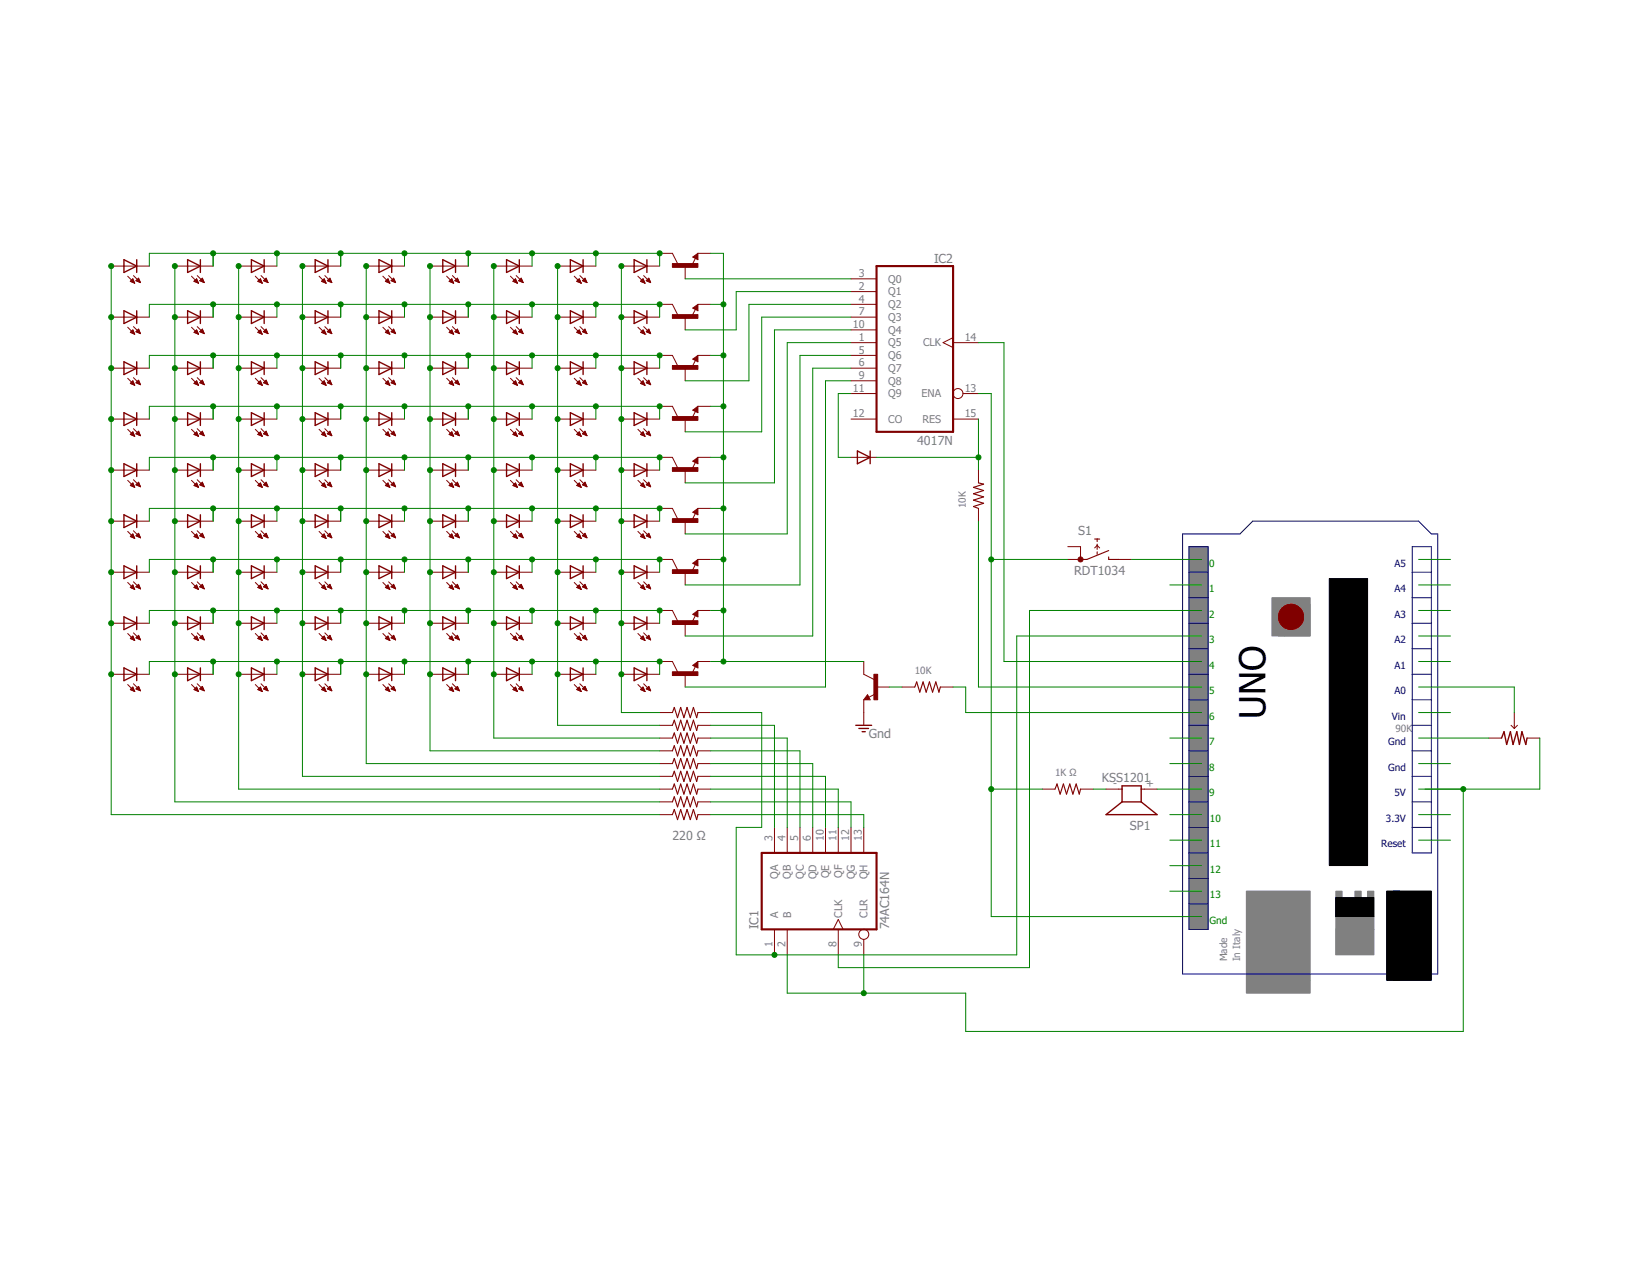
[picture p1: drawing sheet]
<svg xmlns="http://www.w3.org/2000/svg" width="279mm" height="216mm" viewBox="0 0 279 216" stroke-linecap="round" stroke-linejoin="round" font-family="sans-serif">
<defs><g id="words">
<text font-size="6.1" x="214.2" y="121.6" transform="rotate(-90 214.2 121.6)">UNO</text>
<g font-size="2.1" fill="#808080">
<text x="158.1" y="44.5">IC2</text>
<text x="155.2" y="75.2">4017N</text>
<text x="182.4" y="90.6">S1</text>
<text x="181.8" y="97.3">RDT1034</text>
<text x="147" y="124.9">Gnd</text>
<text x="186.5" y="132.3">KSS1201</text>
<text x="113.8" y="142.1">220 Ω</text>
<text x="191.2" y="140.4">SP1</text>
<text x="128.4" y="157.3" transform="rotate(-90 128.4 157.3)">IC1</text>
<text x="150.5" y="157.3" transform="rotate(-90 150.5 157.3)">74AC164N</text>
</g>
<g font-size="1.8" fill="#808080">
<text x="145.3" y="46.9">3</text>
<text x="150.3" y="47.8">Q0</text>
<text x="145.3" y="49">2</text>
<text x="145.3" y="51.2">4</text>
<text x="145.3" y="53.3">7</text>
<text x="150.3" y="50">Q1</text>
<text x="150.3" y="52.1">Q2</text>
<text x="144.4" y="55.5">10</text>
<text x="145.3" y="57.7">1</text>
<text x="145.3" y="59.8">5</text>
<text x="150.3" y="58.6">Q5</text>
<text x="150.3" y="54.3">Q3</text>
<text x="150.3" y="56.5">Q4</text>
<text x="156.2" y="58.6">CLK</text>
<text x="163.3" y="57.7">14</text>
<text x="145.3" y="62">6</text>
<text x="145.3" y="64.1">9</text>
<text x="150.3" y="60.8">Q6</text>
<text x="150.3" y="62.9">Q7</text>
<text x="150.3" y="65.1">Q8</text>
<text x="144.4" y="66.3">11</text>
<text x="144.4" y="70.6">12</text>
<text x="150.3" y="67.2">Q9</text>
<text x="150.3" y="71.6">CO</text>
<text x="156" y="67.2">ENA</text>
<text x="156.1" y="71.6">RES</text>
<text x="163.3" y="66.3">13</text>
<text x="163.3" y="70.6">15</text>
<text x="188.4" y="133.2">-</text>
<text x="194" y="133.2">+</text>
<text x="130.8" y="142.3" transform="rotate(-90 130.8 142.3)">3</text>
<text x="132.9" y="142.3" transform="rotate(-90 132.9 142.3)">4</text>
<text x="135.1" y="142.3" transform="rotate(-90 135.1 142.3)">5</text>
<text x="137.2" y="142.3" transform="rotate(-90 137.2 142.3)">6</text>
<text x="139.4" y="142.3" transform="rotate(-90 139.4 142.3)">10</text>
<text x="141.5" y="142.3" transform="rotate(-90 141.5 142.3)">11</text>
<text x="143.7" y="142.3" transform="rotate(-90 143.7 142.3)">12</text>
<text x="145.9" y="142.3" transform="rotate(-90 145.9 142.3)">13</text>
<text x="131.7" y="148.7" transform="rotate(-90 131.7 148.7)">QA</text>
<text x="133.9" y="148.7" transform="rotate(-90 133.9 148.7)">QB</text>
<text x="136" y="148.7" transform="rotate(-90 136 148.7)">QC</text>
<text x="138.2" y="148.8" transform="rotate(-90 138.2 148.8)">QD</text>
<text x="140.3" y="148.6" transform="rotate(-90 140.3 148.6)">QE</text>
<text x="142.5" y="148.5" transform="rotate(-90 142.5 148.5)">QF</text>
<text x="144.7" y="148.8" transform="rotate(-90 144.7 148.8)">QG</text>
<text x="146.8" y="148.8" transform="rotate(-90 146.8 148.8)">QH</text>
<text x="131.7" y="155.3" transform="rotate(-90 131.7 155.3)">A</text>
<text x="133.9" y="155.3" transform="rotate(-90 133.9 155.3)">B</text>
<text x="142.5" y="155.3" transform="rotate(-90 142.5 155.3)">CLK</text>
<text x="146.8" y="155.3" transform="rotate(-90 146.8 155.3)">CLR</text>
<text x="130.8" y="160.2" transform="rotate(-90 130.8 160.2)">1</text>
<text x="132.9" y="160.2" transform="rotate(-90 132.9 160.2)">2</text>
<text x="141.5" y="160.2" transform="rotate(-90 141.5 160.2)">8</text>
<text x="145.9" y="160.2" transform="rotate(-90 145.9 160.2)">9</text>
</g>
<g font-size="1.7" fill="#808080">
<text x="163.4" y="86" transform="rotate(-90 163.4 86)">10K</text>
<text x="154.8" y="114.1">10K</text>
<text x="236.1" y="123.9">90K</text>
<text x="178.5" y="131.4">1K Ω</text>
<text x="207.7" y="162.7" transform="rotate(-90 207.7 162.7)">Made</text>
<text x="209.8" y="162.7" transform="rotate(-90 209.8 162.7)">In Italy</text>
</g>
<g font-size="1.7" fill="#008000">
<text x="204.6" y="95.9">0</text>
<text x="204.6" y="100.2">1</text>
<text x="204.6" y="104.5">2</text>
<text x="204.6" y="113.1">4</text>
<text x="204.6" y="108.8">3</text>
<text x="204.6" y="117.5">5</text>
<text x="204.6" y="121.8">6</text>
<text x="204.6" y="130.4">8</text>
<text x="204.6" y="126.1">7</text>
<text x="204.6" y="134.7">9</text>
<text x="204.7" y="143.4">11</text>
<text x="204.7" y="139">10</text>
<text x="204.7" y="147.7">12</text>
<text x="204.7" y="152">13</text>
<text x="204.7" y="156.3">Gnd</text>
</g>
<g font-size="1.7" fill="#000080">
<text x="236" y="95.9">A5</text>
<text x="236" y="100.2">A4</text>
<text x="236" y="104.5">A3</text>
<text x="236" y="113.1">A1</text>
<text x="236" y="108.8">A2</text>
<text x="236" y="117.5">A0</text>
<text x="235.6" y="121.8">Vin</text>
<text x="234.9" y="130.4">Gnd</text>
<text x="234.9" y="126.1">Gnd</text>
<text x="236" y="134.7">5V</text>
<text x="233.7" y="143.4">Reset</text>
<text x="234.5" y="139">3.3V</text>
</g>
</g></defs>
<circle cx="218.5" cy="104.4" r="1.52" fill="none" stroke="#808080" stroke-width=".17"/>
<g fill="#808080" stroke="#808080" stroke-width=".17">
<path d="M201.2 92.5h3.2v64.8h-3.2z"/>
<path d="M210.9 150.8h10.8v15.1h-10.8z"/>
<path d="M226 157.2h6.5v4.4h-6.5z"/>
<path d="M227.1 155.1h5.4v2.1h-5.4z"/>
<path d="M226.1 155.1h1v2.1h-1z"/>
<path d="M226.1 150.8h1v1h-1z"/>
<path d="M229.3 150.8h1.1v1h-1.1z"/>
<path d="M231.4 150.8h1.1v1h-1.1z"/>
<path d="M210.9 165.9h10.8v2.1h-10.8z"/>
<path d="M217.4 102.2h4.3v5.4h-4.3z"/>
<path d="M216.3 102.2h1.1v5.4h-1.1z"/>
<path d="M215.2 101.1h6.5v6.5h-6.5z"/>
</g>
<g fill="#800000" stroke="#800000" stroke-width=".17">
<circle cx="218.5" cy="104.4" r="2.16"/>
<circle cx="182.9" cy="94.7" r=".42"/>
</g>
<path d="M148.3 45h13v28.1h-13zM128.9 144.3h19.4v12.9h-19.4z" fill="none" stroke="#800000" stroke-width=".36"/>
<g fill="none" stroke="#800000" stroke-width=".17">
<path d="M18.8 53.7h6.5M18.8 45h6.5M21.6 55.4l1.2 1.2M21.6 46.7l1.2 1.2M22.1 56.2l.4-.4 .3 .8zM22.1 47.6l.7 .3M22.1 47.6l.4-.4 .3 .7M22.1 47.6h.5M22.1 56.2h.5M22.2 56.3h.5M22.2 47.5h.4M22.2 56.1h.4"/>
<path d="M22.2 47.7h.5M22.3 47.4h.3M22.3 56h.3M22.4 47.3h.1M22.4 56.4h.3M22.4 55.9h.1M22.5 47.8h.2M22.5 47.2h.1M22.6 55.3l1.2 1.2M22.6 46.6l1.2 1.2M22.6 56.5h.2M22.7 47.9h.1"/>
<path d="M23 56.1l.5-.4 .3 .8zM23 47.5l.8 .3M23 47.5h.6M23.1 56.1h.5M23.1 47.4h.5M23.2 56.2h.5M23.2 56h.4M23.2 47.6h.5M23.2 47.3h.3M23.3 55.9h.2M23.3 47.2h.2M23.3 55.8h.2"/>
<path d="M23.4 56.3h.3M23.4 47.1h.1M23.5 55.7h.1M23.5 47.7h.2M23.5 47.1l-.5 .4M23.5 47.1l.3 .7M23.6 56.4h.1M23.7 47.8h.1M29.6 53.7h6.5M29.6 45h6.5M32.4 55.4l1.2 1.2M32.4 46.7l1.2 1.2"/>
<path d="M32.8 56.2l.5-.4 .3 .8zM32.8 47.6l.8 .3M32.8 47.6l.5-.4 .3 .7M32.9 47.6h.5M32.9 56.2h.5M33 56.3h.5M33 47.5h.4M33 56.1h.4M33 47.7h.5M33.1 47.4h.3M33.1 56h.3M33.1 47.3h.2"/>
<path d="M33.2 56.4h.3M33.2 55.9h.1M33.3 47.8h.2M33.3 47.2h.1M33.4 55.3l1.2 1.2M33.4 46.6l1.2 1.2M33.4 56.5h.1M33.5 47.9h.1M33.8 56.1l.4-.4 .4 .8zM33.8 47.5l.8 .3M33.8 47.5h.6M33.8 56.1h.6"/>
<path d="M33.9 47.4h.5M34 56.2h.5M34 56h.4M34 47.6h.5M34 47.3h.3M34 55.9h.3M34.1 47.2h.2M34.1 55.8h.2M34.2 56.3h.3M34.2 47.1h.1M34.2 55.7h.1M34.2 47.7h.3"/>
<path d="M34.2 47.1l-.4 .4M34.2 47.1l.4 .7M34.4 56.4h.1M34.5 47.8h.1M40.4 53.7h6.5M40.4 45h6.5M43.2 55.4l1.2 1.2M43.2 46.7l1.2 1.2M43.6 56.2l.5-.4 .3 .8zM43.6 47.6l.5-.4 .3 .7zM43.6 47.6h.6M43.7 56.2h.5"/>
<path d="M43.8 56.3h.5M43.8 47.5h.4M43.8 56.1h.4M43.8 47.7h.5M43.9 47.4h.3M43.9 56h.3M43.9 47.3h.2M44 56.4h.3M44 55.9h.1M44 47.8h.3M44 47.2h.1M44.2 55.3l1.2 1.2"/>
<path d="M44.2 46.6l1.2 1.2M44.2 56.5h.1M44.3 47.9h.1M44.6 56.1l.4-.4 .4 .8zM44.6 47.5h.6M44.6 56.1h.6M44.7 47.4h.5M44.7 56.2h.6M44.7 56h.5M44.8 47.6h.5M44.8 47.3h.3M44.8 55.9h.3"/>
<path d="M44.9 47.2h.2M44.9 55.8h.2M45 56.3h.3M45 47.1h.1M45 55.7h.1M45 47.7h.3M45 47.1l-.4 .4 .8 .3M45 47.1l.4 .7M45.2 56.4h.1M45.3 47.8h.1M51.2 53.7h6.5M51.2 45h6.5"/>
<path d="M54 55.4l1.2 1.2M54 46.7l1.2 1.2M54.4 56.2l.5-.4 .3 .8zM54.4 47.6l.5-.4 .3 .7zM54.4 47.6h.6M54.5 56.2h.5M54.5 56.3h.6M54.5 47.5h.5M54.6 56.1h.4M54.6 47.7h.5M54.6 47.4h.3M54.7 56h.2"/>
<path d="M54.7 47.3h.2M54.8 56.4h.3M54.8 55.9h.1M54.8 47.8h.3M54.8 47.2h.1M55 55.3l1.2 1.2M55 46.6l1.2 1.2M55 56.5h.1M55.1 47.9h.1M55.4 56.1l.4-.4 .4 .8zM55.4 47.5h.6M55.4 56.1h.6"/>
<path d="M55.5 47.4h.5M55.5 56.2h.5M55.5 56h.5M55.6 47.6h.4M55.6 47.3h.3M55.6 55.9h.3M55.7 47.2h.2M55.7 55.8h.2M55.8 56.3h.3M55.8 47.1h.1M55.8 55.7h.1M55.8 47.7h.3"/>
<path d="M55.8 47.1l-.4 .4 .8 .3M55.8 47.1l.4 .7M56 56.4h.1M56 47.8h.1M62 53.7h6.5M62 45h6.5M64.8 55.4l1.2 1.2M64.8 46.7l1.2 1.2M65.2 56.2l.5-.4 .3 .8zM65.2 47.6l.5-.4 .3 .7zM65.2 47.6h.6M65.3 56.2h.5"/>
<path d="M65.3 56.3h.5M65.3 47.5h.5M65.4 56.1h.4M65.4 47.7h.5M65.4 47.4h.3M65.5 56h.2M65.5 47.3h.2M65.6 56.4h.3M65.6 55.9h.1M65.6 47.8h.3M65.6 47.2h.1M65.8 55.3l1.2 1.2"/>
<path d="M65.8 46.6l1.2 1.2M65.8 56.5h.1M65.8 47.9h.2M66.2 47.5h.6M66.2 56.1h.6M66.3 47.4h.5M66.3 56.2h.5M66.3 56h.4M66.4 47.6h.4M66.4 47.3h.3M66.4 55.9h.3M66.5 47.2h.2"/>
<path d="M66.5 55.8h.2M66.5 56.3h.4M66.6 47.1h.1M66.6 55.7h.1M66.6 55.7l.4 .8-.8-.4zM66.6 47.1l-.4 .4 .8 .3M66.6 47.1l.4 .7M66.6 47.7h.3M66.8 56.4h.1M66.8 47.8h.1M72.8 53.7h6.4M72.8 45h6.4"/>
<path d="M75.6 55.4l1.2 1.2M75.6 46.7l1.2 1.2M76 56.2l.5-.4 .3 .8zM76 47.6l.8 .3M76 47.6l.5-.4 .3 .7M76 47.6h.6M76.1 56.2h.5M76.1 56.3h.5M76.1 47.5h.5M76.2 56.1h.4M76.2 47.7h.5M76.2 47.4h.3"/>
<path d="M76.3 56h.2M76.3 47.3h.2M76.3 56.4h.4M76.3 55.9h.2M76.4 47.8h.3M76.4 47.2h.1M76.6 55.3l1.1 1.2M76.6 46.6l1.1 1.2M76.6 56.5h.1M76.6 47.9h.2M77 47.5h.6M77 47.5l.7 .3"/>
<path d="M77 56.1h.6M77.1 47.4h.5M77.1 56.2h.5M77.1 56h.4M77.2 47.6h.4M77.2 47.3h.3M77.2 55.9h.3M77.3 47.2h.2M77.3 55.8h.1M77.3 56.3h.4M77.4 47.1h.1M77.4 55.7h.1"/>
<path d="M77.4 55.7l.3 .8-.7-.4zM77.4 47.1l-.4 .4M77.4 47.1l.3 .7M77.4 47.7h.3M77.6 56.4h.1M77.6 47.8h.1M83.6 53.7h6.4M83.6 45h6.4M86.4 55.4l1.2 1.2M86.4 46.7l1.2 1.2M86.8 56.2l.4-.4 .4 .8zM86.8 47.6l.8 .3"/>
<path d="M86.8 47.6l.4-.4 .4 .7M86.8 47.6h.6M86.8 56.2h.6M86.9 56.3h.5M86.9 47.5h.5M87 56.1h.4M87 47.7h.5M87 47.4h.3M87.1 56h.2M87.1 47.3h.2M87.1 56.4h.4M87.1 55.9h.2"/>
<path d="M87.2 47.8h.3M87.2 47.2h.1M87.4 55.3l1.1 1.2M87.4 46.6l1.1 1.2M87.4 56.5h.1M87.4 47.9h.1M87.8 47.5h.6M87.8 47.5l.7 .3M87.8 56.1h.6M87.9 47.4h.4M87.9 56.2h.5M87.9 56h.4"/>
<path d="M88 47.6h.4M88 47.3h.3M88 55.9h.3M88.1 47.2h.2M88.1 55.8h.1M88.1 56.3h.4M88.2 47.1h.1M88.2 55.7h.1M88.2 55.7l.3 .8-.7-.4zM88.2 47.7h.3M88.2 47.1l-.4 .4M88.2 47.1l.3 .7"/>
<path d="M88.4 56.4h.1M88.4 47.8h.1M94.4 53.7h6.4M94.4 45h6.4M97.2 55.4l1.2 1.2M97.2 46.7l1.2 1.2M97.6 47.6l.4-.4 .4 .7M97.6 56.2l.4-.4 .4 .8zM97.6 47.6l.8 .3M97.6 47.6h.6M97.6 56.2h.6M97.7 56.3h.5"/>
<path d="M97.7 47.5h.5M97.7 56.1h.4M97.8 47.7h.5M97.8 47.4h.3M97.9 56h.2M97.9 47.3h.2M97.9 56.4h.4M97.9 55.9h.2M98 47.8h.3M98 47.2h.1M98.1 55.3l1.2 1.2M98.1 46.6l1.2 1.2"/>
<path d="M98.2 56.5h.1M98.2 47.9h.1M98.6 47.5h.6M98.6 47.5l.7 .3M98.6 56.1h.6M98.7 47.4h.4M98.7 56.2h.5M98.7 56h.4M98.8 47.6h.4M98.8 47.3h.3M98.8 55.9h.3M98.9 47.2h.2"/>
<path d="M98.9 55.8h.1M98.9 56.3h.4M99 47.1h.1M99 55.7h.1M99 55.7l.3 .8-.7-.4zM99 47.7h.3M99 47.1l-.4 .4M99 47.1l.3 .7M99.2 56.4h.1M99.2 47.8h.1M105.2 53.7h6.4M105.2 45h6.4"/>
<path d="M107.9 55.4l1.3 1.2M107.9 46.7l1.3 1.2M108.4 47.6l.4-.4 .4 .7zM108.4 56.2l.4-.4 .4 .8zM108.4 47.6h.6M108.4 56.2h.6M108.5 56.3h.5M108.5 47.5h.5M108.5 56.1h.4M108.6 47.7h.5M108.6 47.4h.3M108.6 56h.3"/>
<path d="M108.7 47.3h.2M108.7 56.4h.4M108.7 55.9h.2M108.8 47.8h.3M108.8 47.2h.1M108.9 55.3l1.2 1.2M108.9 46.6l1.2 1.2M109 56.5h.1M109 47.9h.1M109.4 47.5h.6M109.4 47.5l.7 .3M109.4 56.1h.6"/>
<path d="M109.5 47.4h.4M109.5 56.2h.5M109.5 56h.4M109.6 47.3h.3M109.6 47.6h.4M109.6 55.9h.3M109.7 47.2h.2M109.7 55.8h.1M109.7 56.3h.3M109.8 47.1h.1M109.8 55.7h.1M109.8 47.7h.3"/>
<path d="M109.8 55.7l.3 .8-.7-.4zM109.8 47.1l-.4 .4M109.8 47.1l.3 .7M110 56.4h.1M110 47.8h.1M111.6 51.5h2.2l.9 1.7M111.6 42.9h2.2l.9 1.7M116 45v2.2M116 53.7v2.1M117.2 43.5l.9-.6v1zM117.2 52.1l.9-.6v1.1zM117.7 52.3l-.5 1.1"/>
<path d="M117.7 43.7l-.5 1M118.1 51.5h2.2M118.1 42.9h2.2M144 58h4.3M144 49.3h4.3M144 47.2h4.3M144 51.5h4.3M144 53.7h4.3M144 55.8h4.3M161.3 58h4.3M161.3 57.1l-1.7 .9 1.7 .8M18.8 62.3h6.5"/>
<path d="M18.8 70.9h6.5M18.8 79.5h6.5M21.6 72.6l1.2 1.2M21.6 64l1.2 1.2M22.1 73.5h.5M22.1 64.9h.6M22.1 64.8h.5M22.2 73.4h.4M22.2 64.7h.4M22.2 73.6h.5M22.2 73.3h.4M22.3 65h.4"/>
<path d="M22.3 64.6h.2M22.4 73.2h.1M22.4 64.5h.1M22.5 73.7h.2M22.5 73.1h.1M22.5 73.1l.3 .7-.7-.3zM22.5 64.4l.3 .8-.7-.3zM22.5 65.1h.3M22.6 72.5l1.2 1.2M22.6 63.9l1.2 1.2M22.7 73.8h.1M22.8 65.2h.1"/>
<path d="M23 73.4l.5-.4 .3 .7M23 64.8l.5-.5 .3 .8zM23 73.4l.8 .3M23 73.4h.6M23.1 64.8h.5M23.1 64.7h.5M23.1 73.3h.5M23.2 64.6h.4M23.2 73.2h.3M23.2 73.5h.5M23.3 64.5h.2M23.3 73.1h.2"/>
<path d="M23.3 64.9h.4M23.4 64.4h.1M23.4 73h.1M23.5 73.6h.2M23.5 65h.2M23.7 73.7h.1M23.8 65.1h.1M29.6 62.3h6.5M29.6 70.9h6.5M29.6 79.5h6.5M32.4 72.6l1.2 1.2M32.4 64l1.2 1.2"/>
<path d="M32.8 64.9l.5-.5 .3 .8zM32.9 73.5h.5M32.9 64.9h.6M32.9 64.8h.5M33 73.4h.4M33 64.7h.4M33 73.6h.5M33 73.3h.4M33.1 65h.4M33.1 64.6h.2M33.1 73.2h.2M33.2 64.5h.1"/>
<path d="M33.3 73.7h.2M33.3 73.1h.1M33.3 73.1l.3 .7-.8-.3zM33.3 65.1h.2M33.4 72.5l1.2 1.2M33.4 63.9l1.2 1.2M33.5 73.8h.1M33.6 65.2h.1M33.8 73.4l.8 .3M33.8 73.4l.4-.4 .4 .7M33.8 64.8l.4-.5 .4 .8zM33.8 73.4h.6"/>
<path d="M33.9 64.8h.5M33.9 64.7h.5M33.9 73.3h.5M34 64.6h.4M34 73.2h.3M34 73.5h.5M34.1 64.5h.2M34.1 73.1h.2M34.1 64.9h.4M34.2 64.4h.1M34.2 73h.1M34.2 73.6h.3"/>
<path d="M34.3 65h.2M34.5 73.7h.1M34.6 65.1h.1M40.4 62.3h6.5M40.4 70.9h6.5M40.4 79.5h6.5M43.2 72.6l1.2 1.2M43.2 64l1.2 1.2M43.6 64.9l.5-.5 .3 .8zM43.6 73.5h.6M43.7 64.9h.6M43.7 64.8h.5"/>
<path d="M43.8 73.4h.4M43.8 64.7h.4M43.8 73.6h.5M43.8 73.3h.4M43.9 65h.4M43.9 64.6h.2M43.9 73.2h.2M44 64.5h.1M44 73.7h.3M44 73.1h.1M44.1 73.1l.3 .7-.8-.3zM44.1 65.1h.2"/>
<path d="M44.2 72.5l1.2 1.2M44.2 63.9l1.2 1.2M44.3 73.8h.1M44.3 65.2h.1M44.6 73.4h.6M44.6 73.4l.4-.4 .4 .7M44.6 64.8l.4-.5 .4 .8zM44.6 73.4l.8 .3M44.7 64.8h.5M44.7 64.7h.5M44.7 73.3h.5M44.8 64.6h.3"/>
<path d="M44.8 73.2h.3M44.8 73.5h.5M44.9 64.5h.2M44.9 73.1h.2M44.9 64.9h.4M45 64.4h.1M45 73h.1M45 73.6h.3M45.1 65h.2M45.3 73.7h.1M45.4 65.1h.1M51.2 62.3h6.5"/>
<path d="M51.2 70.9h6.5M51.2 79.5h6.5M54 72.6l1.2 1.2M54 64l1.2 1.2M54.4 64.9l.5-.5 .3 .8zM54.4 73.5h.6M54.5 64.9h.6M54.5 64.8h.5M54.5 73.4h.5M54.6 73.6h.5M54.6 64.7h.4M54.6 73.3h.3"/>
<path d="M54.7 65h.4M54.7 64.6h.2M54.7 73.2h.2M54.8 64.5h.1M54.8 73.1h.1M54.8 73.7h.3M54.9 73.1l.3 .7-.8-.3zM54.9 65.1h.2M55 72.5l1.2 1.2M55 63.9l1.2 1.2M55.1 73.8h.1M55.1 65.2h.1"/>
<path d="M55.4 73.4h.6M55.4 73.4l.8 .3M55.4 73.4l.4-.4 .4 .7M55.4 64.8l.4-.5 .4 .8zM55.5 64.8h.5M55.5 64.7h.5M55.5 73.3h.5M55.6 64.6h.3M55.6 73.5h.4M55.6 73.2h.3M55.7 64.5h.2M55.7 73.1h.2"/>
<path d="M55.7 64.9h.4M55.8 64.4h.1M55.8 73h.1M55.8 73.6h.3M55.9 65h.2M56.1 73.7h.1M56.1 65.1h.1M62 62.3h6.5M62 70.9h6.5M62 79.5h6.5M64.8 72.6l1.2 1.2M64.8 64l1.2 1.2"/>
<path d="M65.2 64.9l.5-.5 .3 .8zM65.2 73.5l.5-.4 .3 .7zM65.2 73.5h.6M65.3 64.9h.5M65.3 64.8h.5M65.3 73.4h.5M65.4 73.6h.5M65.4 64.7h.4M65.4 73.3h.3M65.5 65h.4M65.5 64.6h.2M65.5 73.2h.2"/>
<path d="M65.6 64.5h.1M65.6 73.1h.1M65.6 73.7h.3M65.7 65.1h.2M65.8 72.5l1.2 1.2M65.8 63.9l1.2 1.2M65.9 73.8h.1M65.9 65.2h.1M66.2 73.4h.6M66.2 73.4l.8 .3M66.2 73.4l.4-.4 .4 .7M66.3 64.8h.5"/>
<path d="M66.3 64.7h.5M66.3 73.3h.5M66.4 64.6h.3M66.4 73.5h.4M66.4 73.2h.3M66.5 64.5h.2M66.5 73.1h.2M66.5 64.9h.4M66.5 64.4h.2M66.6 73h.1M66.6 64.3l.4 .8-.8-.3zM66.6 73.6h.3"/>
<path d="M66.7 65h.2M66.9 73.7h.1M66.9 65.1h.1M72.8 62.3h6.4M72.8 70.9h6.4M72.8 79.5h6.4M75.6 72.6l1.2 1.2M75.6 64l1.2 1.2M76 73.5l.5-.4 .3 .7zM76 64.9l.5-.5 .3 .8zM76 73.5h.6M76.1 64.9h.5"/>
<path d="M76.1 64.8h.5M76.1 73.4h.5M76.2 73.6h.5M76.2 64.7h.4M76.2 73.3h.3M76.3 65h.4M76.3 64.6h.2M76.3 73.2h.2M76.4 64.5h.1M76.4 73.1h.1M76.4 73.7h.3M76.5 65.1h.2"/>
<path d="M76.6 72.5l1.1 1.2M76.6 63.9l1.1 1.2M76.7 73.8h.1M76.7 65.2h.1M77 73.4h.6M77 73.4l.7 .3M77 73.4l.4-.4 .3 .7M77 64.8h.6M77 64.7h.6M77.1 73.3h.5M77.2 64.6h.3M77.2 73.2h.3"/>
<path d="M77.2 73.5h.4M77.3 64.5h.2M77.3 73.1h.2M77.3 64.9h.4M77.3 64.4h.1M77.4 73h.1M77.4 64.3l.3 .8-.7-.3zM77.4 73.6h.3M77.5 65h.2M77.7 73.7h.1M77.7 65.1h.1M83.6 62.3h6.4"/>
<path d="M83.6 70.9h6.4M83.6 79.5h6.4M86.4 72.6l1.2 1.2M86.4 64l1.2 1.2M86.8 73.5h.6M86.8 64.9h.6M86.9 64.8h.5M86.9 73.4h.5M87 73.6h.5M87 64.7h.4M87 73.3h.3M87.1 65h.4"/>
<path d="M87.1 64.6h.2M87.1 73.2h.2M87.2 64.5h.1M87.2 73.1h.1M87.2 73.7h.3M87.2 73.1l.4 .7-.8-.3zM87.2 64.4l.4 .8-.8-.3zM87.3 65.1h.2M87.4 72.5l1.1 1.2M87.4 63.9l1.1 1.2M87.5 73.8h.1M87.5 65.2h.1"/>
<path d="M87.8 73.4h.6M87.8 73.4l.7 .3M87.8 73.4l.4-.4 .3 .7M87.8 64.8h.6M87.8 64.7h.6M87.9 73.3h.4M87.9 64.6h.4M88 73.2h.3M88 73.5h.4M88.1 64.5h.2M88.1 73.1h.2M88.1 64.9h.4"/>
<path d="M88.1 64.4h.1M88.2 73h.1M88.2 64.3l.3 .8-.7-.3zM88.2 73.6h.3M88.3 65h.2M88.5 73.7h.1M88.5 65.1h.1M94.4 62.3h6.4M94.4 70.9h6.4M94.4 79.5h6.4M97.2 72.6l1.2 1.2M97.2 64l1.2 1.2"/>
<path d="M97.6 73.5h.6M97.6 64.9h.6M97.7 64.8h.5M97.7 73.4h.5M97.8 64.7h.3M97.8 73.6h.5M97.8 73.3h.3M97.9 65h.4M97.9 64.6h.2M97.9 73.2h.2M98 64.5h.1M98 73.1h.1"/>
<path d="M98 73.7h.3M98 73.1l.4 .7-.8-.3zM98 64.4l.4 .8-.8-.3zM98.1 65.1h.2M98.1 72.5l1.2 1.2M98.1 63.9l1.2 1.2M98.3 73.8h.1M98.3 65.2h.1M98.6 73.4h.6M98.6 73.4l.7 .3M98.6 73.4l.4-.4 .3 .7M98.6 64.8h.6"/>
<path d="M98.6 64.7h.6M98.7 73.3h.4M98.7 64.6h.4M98.8 73.2h.3M98.8 73.5h.4M98.8 64.5h.3M98.9 73.1h.2M98.9 64.9h.4M98.9 64.4h.1M99 73h.1M99 64.3l.3 .8-.7-.3zM99 73.6h.3"/>
<path d="M99.1 65h.2M99.3 73.7h.1M99.3 65.1h.1M105.2 62.3h6.4M105.2 70.9h6.4M105.2 79.5h6.4M107.9 72.6l1.3 1.2M107.9 64l1.3 1.2M108.4 73.5h.6M108.4 64.9h.6M108.5 64.8h.5M108.5 73.4h.5"/>
<path d="M108.6 64.7h.3M108.6 73.6h.5M108.6 73.3h.3M108.6 65h.5M108.7 64.6h.2M108.7 73.2h.2M108.8 64.5h.1M108.8 73.1h.1M108.8 73.7h.3M108.8 73.1l.4 .7-.8-.3zM108.8 64.4l.4 .8-.8-.3zM108.9 65.1h.2"/>
<path d="M108.9 72.5l1.2 1.2M108.9 63.9l1.2 1.2M109.1 73.8h.1M109.1 65.2h.1M109.4 73.4h.6M109.4 73.4l.7 .3M109.4 73.4l.4-.4 .3 .7M109.4 64.8h.6M109.4 64.7h.5M109.5 73.3h.4M109.5 64.6h.4M109.6 73.2h.3"/>
<path d="M109.6 73.5h.4M109.6 64.5h.3M109.6 64.9h.4M109.7 73.1h.2M109.7 64.4h.1M109.7 73h.1M109.8 64.3l.3 .8-.7-.3zM109.8 73.6h.3M109.9 65h.2M110 73.7h.1M110.1 65.1h.1M111.6 60.1h2.2l.9 1.7"/>
<path d="M111.6 77.4h2.2l.9 1.7M111.6 68.7h2.2l.9 1.8M116 62.3v2.1M116 70.9v2.2M116 79.5v2.2M117.2 60.8l.9-.7v1.1zM117.2 69.4l.9-.7v1.1zM117.2 78l.9-.6v1.1zM117.7 78.2l-.5 1.1M117.7 69.6l-.5 1.1M117.7 61l-.5 1M118.1 60.1h2.2"/>
<path d="M118.1 77.4h2.2M118.1 68.7h2.2M144 60.1h4.3M144 62.3h4.3M144 64.4h4.3M144 66.6h4.3M144 70.9h4.3M144 77.4h4.3M161.3 70.9h4.3M163 66.6h2.6M165.6 79.5v2.2M18.8 96.8h6.5"/>
<path d="M18.8 88.2h6.5M21.6 98.6l1.2 1.1M21.6 89.9l1.2 1.2M21.6 81.3l1.2 1.2M22.1 99.4l.7 .3M22.1 99.4l.4-.4 .3 .7M22.1 99.4h.5M22.1 90.8h.6M22.1 82.1h.5M22.1 90.7h.5M22.2 99.3h.4M22.2 82.2h.5"/>
<path d="M22.2 82h.4M22.2 90.6h.4M22.2 99.5h.5M22.2 99.2h.4M22.3 81.9h.3M22.3 90.5h.2M22.3 90.9h.4M22.4 99.1h.1M22.4 82.3h.3M22.4 81.8h.1M22.4 90.4h.1M22.4 99h.1"/>
<path d="M22.5 90.3l.3 .8-.7-.3zM22.5 81.7l.3 .8-.7-.4zM22.5 99.6h.2M22.5 91h.3M22.6 98.4l1.2 1.2M22.6 89.8l1.2 1.2M22.6 81.2l1.2 1.2M22.6 82.4h.2M22.7 99.7h.1M22.8 91.1h.1M23 99.3h.6M23 99.3l.8 .3"/>
<path d="M23 99.3l.5-.4 .3 .7M23 90.7l.5-.5 .3 .8zM23.1 82h.5M23.1 90.7h.5M23.1 90.6h.5M23.1 99.2h.5M23.2 82.1h.5M23.2 81.9h.4M23.2 90.5h.4M23.2 99.1h.4M23.2 99.4h.5M23.2 81.8h.3"/>
<path d="M23.3 90.4h.2M23.3 99h.2M23.3 90.8h.4M23.3 81.7h.2M23.4 90.3h.1M23.4 82.2h.3M23.4 98.9h.1M23.5 81.6l.3 .8M23.5 81.6l-.5 .4 .8 .4M23.5 81.6h.1M23.5 99.5h.2M23.5 90.9h.2"/>
<path d="M23.6 82.3h.1M23.7 99.6h.1M29.6 96.8h6.5M29.6 88.2h6.5M32.4 98.6l1.2 1.1M32.4 89.9l1.2 1.2M32.4 81.3l1.2 1.2M32.8 99.4l.8 .3M32.8 99.4l.5-.4 .3 .7M32.8 90.8l.5-.5 .3 .8zM32.8 82.1l.5-.4 .3 .8zM32.9 99.4h.5"/>
<path d="M32.9 90.8h.6M32.9 82.1h.5M32.9 90.7h.5M33 99.3h.4M33 82.2h.5M33 82h.4M33 90.6h.4M33 99.5h.5M33 99.2h.4M33.1 81.9h.3M33.1 90.5h.2M33.1 90.9h.4"/>
<path d="M33.1 99.1h.2M33.2 81.8h.1M33.2 82.3h.3M33.2 90.4h.1M33.2 99h.1M33.3 99.6h.2M33.3 91h.2M33.4 98.4l1.2 1.2M33.4 89.8l1.2 1.2M33.4 81.2l1.2 1.2M33.4 82.4h.2M33.5 99.7h.1"/>
<path d="M33.6 91.1h.1M33.8 99.3h.6M33.8 99.3l.8 .3M33.8 99.3l.4-.4 .4 .7M33.8 90.7l.4-.5 .4 .8zM33.8 82h.6M33.9 90.6h.5M33.9 90.7h.5M33.9 99.2h.5M34 82.1h.5M34 81.9h.4M34 90.5h.4"/>
<path d="M34 99.1h.4M34 99.4h.5M34 81.8h.3M34.1 90.4h.2M34.1 99h.2M34.1 90.8h.4M34.1 81.7h.2M34.2 90.3h.1M34.2 82.2h.3M34.2 98.9h.1M34.2 81.6h.1M34.2 81.6l-.4 .4 .8 .4"/>
<path d="M34.2 81.6l.4 .8M34.3 99.5h.2M34.3 90.9h.2M34.4 82.3h.1M34.5 99.6h.1M40.4 96.8h6.5M40.4 88.2h6.5M43.2 98.6l1.2 1.1M43.2 89.9l1.2 1.2M43.2 81.3l1.2 1.2M43.6 99.4l.5-.4 .3 .7zM43.6 90.8l.5-.5 .3 .8z"/>
<path d="M43.6 82.1l.5-.4 .3 .8zM43.6 99.4h.6M43.7 90.8h.6M43.7 82.1h.5M43.7 90.7h.5M43.7 99.3h.5M43.8 82.2h.5M43.8 82h.4M43.8 90.6h.4M43.8 99.5h.5M43.8 99.2h.4M43.9 81.9h.3"/>
<path d="M43.9 90.9h.4M43.9 90.5h.2M43.9 99.1h.2M44 81.8h.1M44 82.3h.3M44 90.4h.1M44 99h.1M44.1 99.6h.2M44.1 91h.2M44.2 98.4l1.2 1.2M44.2 89.8l1.2 1.2M44.2 81.2l1.2 1.2"/>
<path d="M44.2 82.4h.2M44.3 99.7h.1M44.4 91.1h.1M44.6 99.3h.6M44.6 99.3l.4-.4 .4 .7M44.6 90.7l.4-.5 .4 .8zM44.6 99.3l.8 .3M44.6 82h.6M44.7 90.6h.5M44.7 90.7h.5M44.7 99.2h.5M44.7 82.1h.6"/>
<path d="M44.7 81.9h.5M44.8 90.5h.3M44.8 99.1h.3M44.8 99.4h.5M44.8 81.8h.3M44.9 90.4h.2M44.9 99h.2M44.9 90.8h.4M44.9 81.7h.2M45 90.3h.1M45 82.2h.3M45 98.9h.1"/>
<path d="M45 81.6h.1M45 81.6l.4 .8M45 81.6l-.4 .4 .8 .4M45.1 99.5h.2M45.1 90.9h.2M45.2 82.3h.1M45.3 99.6h.1M51.2 96.8h6.5M51.2 88.2h6.5M54 98.6l1.2 1.1M54 89.9l1.2 1.2M54 81.3l1.2 1.2"/>
<path d="M54.4 99.4l.5-.4 .3 .7zM54.4 90.8l.5-.5 .3 .8zM54.4 82.1l.5-.4 .3 .8zM54.4 99.4h.6M54.5 82.1h.5M54.5 90.8h.6M54.5 90.7h.5M54.5 99.3h.5M54.5 82.2h.6M54.6 82h.4M54.6 90.6h.4M54.6 99.5h.5"/>
<path d="M54.6 99.2h.3M54.7 81.9h.2M54.7 90.9h.4M54.7 90.5h.2M54.7 99.1h.2M54.8 81.8h.1M54.8 82.3h.3M54.8 90.4h.1M54.8 99h.1M54.9 99.6h.2M54.9 91h.2M55 98.4l1.2 1.2"/>
<path d="M55 89.8l1.2 1.2M55 81.2l1.2 1.2M55 82.4h.1M55.1 99.7h.1M55.2 91.1h.1M55.4 99.3h.6M55.4 99.3l.8 .3M55.4 99.3l.4-.4 .4 .7M55.4 90.7l.4-.5 .4 .8zM55.4 82h.6M55.5 90.6h.5M55.5 90.7h.5"/>
<path d="M55.5 99.2h.5M55.5 81.9h.5M55.5 82.1h.5M55.6 90.5h.3M55.6 99.1h.3M55.6 99.4h.4M55.6 81.8h.3M55.7 90.4h.2M55.7 99h.2M55.7 90.8h.4M55.7 81.7h.2M55.8 90.3h.1"/>
<path d="M55.8 82.2h.3M55.8 98.9h.1M55.8 81.6h.1M55.8 81.6l-.4 .4 .8 .4M55.8 81.6l.4 .8M55.9 99.5h.2M55.9 90.9h.2M56 82.3h.1M56.1 99.6h.1M62 96.8h6.5M62 88.2h6.5M64.8 98.6l1.2 1.1"/>
<path d="M64.8 89.9l1.2 1.2M64.8 81.3l1.2 1.2M65.2 99.4l.5-.4 .3 .7zM65.2 90.8l.5-.5 .3 .8zM65.2 82.1l.5-.4 .3 .8zM65.2 99.4h.6M65.3 82.1h.5M65.3 90.8h.5M65.3 90.7h.5M65.3 99.3h.5M65.3 82.2h.5M65.4 82h.4"/>
<path d="M65.4 90.6h.4M65.4 99.5h.5M65.4 99.2h.3M65.5 81.9h.2M65.5 90.9h.4M65.5 90.5h.2M65.5 99.1h.2M65.6 81.8h.1M65.6 82.3h.3M65.6 90.4h.1M65.6 99h.1M65.7 99.6h.2"/>
<path d="M65.7 91h.2M65.8 98.4l1.2 1.2M65.8 89.8l1.2 1.2M65.8 81.2l1.2 1.2M65.8 82.4h.1M65.9 99.7h.1M66 91.1h.1M66.2 99.3h.6M66.2 99.3l.8 .3M66.2 99.3l.4-.4 .4 .7M66.2 90.7l.4-.5 .4 .8zM66.2 82h.6"/>
<path d="M66.3 90.6h.5M66.3 90.7h.5M66.3 99.2h.5M66.3 81.9h.5M66.3 82.1h.5M66.4 90.5h.3M66.4 99.1h.3M66.4 99.4h.4M66.4 81.8h.3M66.4 90.4h.3M66.5 99h.2M66.5 90.8h.4"/>
<path d="M66.5 81.7h.2M66.5 90.3h.2M66.6 82.2h.3M66.6 98.9h.1M66.6 81.6h.1M66.6 81.6l-.4 .4 .8 .4M66.6 81.6l.4 .8M66.7 99.5h.2M66.7 90.9h.2M66.8 82.3h.1M66.9 99.6h.1M72.8 96.8h6.4"/>
<path d="M72.8 88.2h6.4M75.6 98.6l1.2 1.1M75.6 89.9l1.2 1.2M75.6 81.3l1.2 1.2M76 99.4l.8 .3M76 99.4l.5-.4 .3 .7M76 90.8l.5-.5 .3 .8zM76 82.1l.5-.4 .3 .8zM76 99.4h.6M76.1 90.8h.5M76.1 82.1h.5M76.1 90.7h.5"/>
<path d="M76.1 99.3h.5M76.1 82.2h.5M76.2 82h.4M76.2 90.6h.4M76.2 99.5h.5M76.2 99.2h.3M76.3 81.9h.2M76.3 90.9h.4M76.3 90.5h.2M76.3 99.1h.2M76.3 81.8h.2M76.4 82.3h.3"/>
<path d="M76.4 90.4h.1M76.4 99h.1M76.5 99.6h.2M76.5 91h.2M76.6 98.4l1.1 1.2M76.6 89.8l1.1 1.2M76.6 81.2l1.1 1.2M76.6 82.4h.1M76.7 99.7h.1M76.8 91.1h.1M77 99.3h.6M77 99.3l.7 .3"/>
<path d="M77 99.3l.4-.4 .3 .7M77 90.7l.4-.5 .3 .8zM77 82h.6M77 90.7h.6M77 90.6h.6M77.1 99.2h.5M77.1 81.9h.4M77.1 82.1h.5M77.2 90.5h.3M77.2 99.1h.3M77.2 99.4h.4M77.2 81.8h.3"/>
<path d="M77.2 90.4h.3M77.3 99h.2M77.3 90.8h.4M77.3 81.7h.1M77.3 90.3h.1M77.4 98.9h.1M77.4 82.2h.3M77.4 81.6h.1M77.4 81.6l-.4 .4 .7 .4M77.4 81.6l.3 .8M77.4 99.5h.3M77.5 90.9h.2"/>
<path d="M77.6 82.3h.1M77.7 99.6h.1M83.6 96.8h6.4M83.6 88.2h6.4M86.4 98.6l1.2 1.1M86.4 89.9l1.2 1.2M86.4 81.3l1.2 1.2M86.8 99.4h.6M86.8 99.4l.8 .3M86.8 99.4l.4-.4 .4 .7M86.8 90.8h.6M86.8 82.1h.6"/>
<path d="M86.9 90.7h.5M86.9 99.3h.5M86.9 82.2h.5M87 82h.4M87 90.6h.4M87 99.5h.5M87 99.2h.3M87 81.9h.3M87.1 90.9h.4M87.1 90.5h.2M87.1 99.1h.2M87.1 81.8h.2"/>
<path d="M87.2 82.3h.3M87.2 90.4h.1M87.2 99h.1M87.2 90.3l.4 .8-.8-.3zM87.2 81.7l.4 .8-.8-.4zM87.2 99.6h.3M87.3 91h.2M87.4 98.4l1.1 1.2M87.4 89.8l1.1 1.2M87.4 81.2l1.1 1.2M87.4 82.4h.1M87.5 99.7h.1"/>
<path d="M87.5 91.1h.1M87.8 99.3h.6M87.8 99.3l.7 .3M87.8 99.3l.4-.4 .3 .7M87.8 90.7l.4-.5 .3 .8zM87.8 82h.6M87.8 90.7h.6M87.8 90.6h.6M87.9 99.2h.4M87.9 81.9h.4M87.9 82.1h.5M87.9 90.5h.4"/>
<path d="M88 99.1h.3M88 99.4h.4M88 81.8h.3M88 90.4h.3M88.1 99h.2M88.1 90.8h.4M88.1 81.7h.1M88.1 90.3h.1M88.2 98.9h.1M88.2 82.2h.3M88.2 81.6h.1M88.2 81.6l-.4 .4 .7 .4"/>
<path d="M88.2 81.6l.3 .8M88.2 99.5h.3M88.3 90.9h.2M88.4 82.3h.1M88.5 99.6h.1M94.4 96.8h6.4M94.4 88.2h6.4M97.2 98.6l1.2 1.1M97.2 89.9l1.2 1.2M97.2 81.3l1.2 1.2M97.6 99.4h.6M97.6 99.4l.8 .3"/>
<path d="M97.6 99.4l.4-.4 .4 .7M97.6 90.8h.6M97.6 82.1h.6M97.7 90.7h.5M97.7 99.3h.5M97.7 82.2h.5M97.7 82h.4M97.8 90.6h.3M97.8 99.5h.5M97.8 99.2h.3M97.8 81.9h.3M97.9 90.9h.4"/>
<path d="M97.9 90.5h.2M97.9 99.1h.2M97.9 82.3h.4M97.9 81.8h.2M98 90.4h.1M98 99h.1M98 99.6h.3M98 90.3l.4 .8-.8-.3zM98 81.7l.4 .8-.8-.4zM98.1 91h.2M98.1 98.4l1.2 1.2M98.1 89.8l1.2 1.2"/>
<path d="M98.1 81.2l1.2 1.2M98.2 82.4h.1M98.3 99.7h.1M98.3 91.1h.1M98.6 99.3h.6M98.6 99.3l.7 .3M98.6 99.3l.4-.4 .3 .7M98.6 90.7l.4-.5 .3 .8zM98.6 82h.6M98.6 90.7h.6M98.6 90.6h.6M98.7 99.2h.4"/>
<path d="M98.7 81.9h.4M98.7 82.1h.5M98.7 90.5h.4M98.8 99.1h.3M98.8 99.4h.4M98.8 81.8h.3M98.8 90.4h.3M98.9 99h.2M98.9 90.8h.4M98.9 81.7h.1M98.9 90.3h.1M99 98.9h.1"/>
<path d="M99 82.2h.3M99 81.6h.1M99 81.6l-.4 .4 .7 .4M99 81.6l.3 .8M99 99.5h.3M99.1 90.9h.2M99.2 82.3h.1M99.3 99.6h.1M105.2 96.8h6.4M105.2 88.2h6.4M107.9 98.6l1.3 1.1M107.9 89.9l1.3 1.2"/>
<path d="M107.9 81.3l1.3 1.2M108.4 99.4h.6M108.4 99.4l.8 .3M108.4 99.4l.4-.4 .4 .7M108.4 90.8h.6M108.4 82.1h.6M108.5 90.7h.5M108.5 99.3h.5M108.5 82.2h.5M108.5 82h.4M108.6 90.6h.3M108.6 99.5h.5"/>
<path d="M108.6 99.2h.3M108.6 81.9h.3M108.7 90.9h.4M108.7 90.5h.2M108.7 99.1h.2M108.7 82.3h.4M108.7 81.8h.2M108.8 90.4h.1M108.8 99h.1M108.8 99.6h.3M108.8 90.3l.4 .8-.8-.3zM108.8 81.7l.4 .8-.8-.4z"/>
<path d="M108.9 91h.2M108.9 98.4l1.2 1.2M108.9 89.8l1.2 1.2M108.9 81.2l1.2 1.2M109 82.4h.1M109.1 99.7h.1M109.1 91.1h.1M109.4 99.3h.6M109.4 99.3l.7 .3M109.4 99.3l.4-.4 .3 .7M109.4 90.7l.4-.5 .3 .8zM109.4 82h.6"/>
<path d="M109.4 90.7h.6M109.4 90.6h.6M109.5 99.2h.4M109.5 81.9h.4M109.5 82.1h.5M109.5 90.5h.4M109.6 99.1h.3M109.6 99.4h.4M109.6 81.8h.3M109.6 90.4h.3M109.7 99h.2M109.7 90.8h.3"/>
<path d="M109.7 81.7h.1M109.7 90.3h.1M109.7 82.2h.3M109.7 98.9h.1M109.8 81.6h.1M109.8 81.6l-.4 .4 .7 .4M109.8 81.6l.3 .8M109.8 99.5h.3M109.9 90.9h.2M110 82.3h.1M110 99.6h.1M111.6 94.7h2.2l.9 1.7"/>
<path d="M111.6 86h2.2l.9 1.8M116 88.2v2.1M116 96.8v2.2M117.2 86.7l.9-.7v1.1zM117.2 95.3l.9-.6v1zM117.7 95.5l-.5 1.1M117.7 86.9l-.5 1M118.1 94.7h2.2M118.1 86h2.2M165.6 86v2.2M180.7 92.5h2.2v2.2h-2.2M185.3 92.7l.4-.4 .4 .4"/>
<path d="M189.3 94.7h2.2M18.8 114.1h6.5M18.8 105.5h6.5M21.6 115.8l1.2 1.2M21.6 107.2l1.2 1.2M22.1 116.7l.4-.5 .3 .8zM22.1 108l.4-.4 .3 .8zM22.1 108h.5M22.1 116.7h.6M22.1 116.6h.5M22.2 108.1h.5M22.2 107.9h.4"/>
<path d="M22.2 116.5h.4M22.3 107.8h.3M22.3 116.4h.2M22.3 116.8h.4M22.4 107.7h.1M22.4 116.3h.1M22.4 108.2h.3M22.6 116.9h.2M22.6 115.7l1.2 1.2M22.6 107.1l1.2 1.2M22.6 108.3h.2M22.8 117h.1"/>
<path d="M23 116.6l.5-.5 .3 .8zM23.1 107.9h.5M23.1 116.5h.5M23.1 116.6h.5M23.1 107.8h.5M23.2 116.4h.4M23.2 108h.5M23.2 107.7h.3M23.3 116.3h.2M23.3 116.7h.4M23.3 107.6h.2M23.4 116.2h.1"/>
<path d="M23.4 108.1h.3M23.4 107.5h.1M23.5 107.5l-.5 .4 .8 .4M23.5 107.5l.3 .8M23.6 116.8h.1M23.6 108.2h.1M29.6 114.1h6.5M29.6 105.5h6.5M32.4 115.8l1.2 1.2M32.4 107.2l1.2 1.2M32.8 116.7l.5-.5 .3 .8zM32.8 108l.5-.4 .3 .8z"/>
<path d="M32.9 108h.5M32.9 116.7h.6M32.9 116.6h.5M33 108.1h.5M33 107.9h.4M33 116.5h.4M33.1 107.8h.3M33.1 116.4h.2M33.1 116.8h.4M33.2 107.7h.1M33.2 116.3h.1M33.2 108.2h.3"/>
<path d="M33.4 116.9h.1M33.4 115.7l1.2 1.2M33.4 107.1l1.2 1.2M33.4 108.3h.2M33.6 117h.1M33.8 116.6l.4-.5 .4 .8zM33.8 107.9h.6M33.9 116.5h.5M33.9 116.6h.5M33.9 107.8h.5M34 116.4h.4M34 108h.5"/>
<path d="M34 107.7h.3M34.1 116.3h.2M34.1 116.7h.4M34.1 107.6h.2M34.2 116.2h.1M34.2 108.1h.3M34.2 107.5h.1M34.2 107.5l-.4 .4 .8 .4M34.2 107.5l.4 .8M34.4 116.8h.1M34.4 108.2h.1M40.4 114.1h6.5"/>
<path d="M40.4 105.5h6.5M43.2 115.8l1.2 1.2M43.2 107.2l1.2 1.2M43.6 116.7l.5-.5 .3 .8zM43.6 108l.5-.4 .3 .8zM43.7 108h.5M43.7 116.7h.6M43.7 116.6h.5M43.8 108.1h.5M43.8 107.9h.4M43.8 116.5h.4M43.9 107.8h.3"/>
<path d="M43.9 116.4h.2M43.9 116.8h.4M44 107.7h.1M44 108.2h.3M44 116.3h.1M44.2 116.9h.1M44.2 115.7l1.2 1.2M44.2 107.1l1.2 1.2M44.2 108.3h.2M44.4 117h.1M44.6 116.6l.4-.5 .4 .8zM44.6 107.9h.6"/>
<path d="M44.7 116.5h.5M44.7 116.6h.5M44.7 107.8h.5M44.8 116.4h.3M44.8 108h.5M44.8 107.7h.3M44.9 116.3h.2M44.9 116.7h.4M44.9 107.6h.2M45 116.2h.1M45 108.1h.3M45 107.5h.1"/>
<path d="M45 107.5l.4 .8M45 107.5l-.4 .4 .8 .4M45.1 116.8h.2M45.2 108.2h.1M51.2 114.1h6.5M51.2 105.5h6.5M54 115.8l1.2 1.2M54 107.2l1.2 1.2M54.4 116.7l.5-.5 .3 .8zM54.4 108l.5-.4 .3 .8zM54.5 108h.5M54.5 116.7h.6"/>
<path d="M54.5 116.6h.5M54.6 108.1h.5M54.6 107.9h.4M54.6 116.5h.4M54.7 107.8h.2M54.7 116.4h.2M54.7 116.8h.4M54.8 107.7h.1M54.8 108.2h.3M54.8 116.3h.1M54.9 116.9h.2M55 115.7l1.2 1.2"/>
<path d="M55 107.1l1.2 1.2M55 108.3h.2M55.2 117h.1M55.4 116.6l.4-.5 .4 .8zM55.4 107.9h.6M55.5 116.5h.5M55.5 116.6h.5M55.5 107.8h.5M55.6 116.4h.3M55.6 108h.4M55.6 107.7h.3M55.6 116.3h.3"/>
<path d="M55.7 116.7h.4M55.7 107.6h.2M55.8 116.2h.1M55.8 108.1h.3M55.8 107.5h.1M55.8 107.5l.4 .8M55.8 107.5l-.4 .4 .8 .4M55.9 116.8h.2M56 108.2h.1M62 114.1h6.5M62 105.5h6.5M64.8 115.8l1.2 1.2"/>
<path d="M64.8 107.2l1.2 1.2M65.2 116.7l.5-.5 .3 .8zM65.2 108l.5-.4 .3 .8zM65.3 108h.5M65.3 116.7h.5M65.3 116.6h.5M65.3 108.1h.5M65.4 107.9h.4M65.4 116.5h.4M65.4 107.8h.3M65.5 116.4h.2M65.5 116.8h.4"/>
<path d="M65.6 107.7h.1M65.6 116.3h.1M65.6 108.2h.3M65.7 116.9h.2M65.8 115.7l1.2 1.2M65.8 107.1l1.2 1.2M65.8 108.3h.1M66 117h.1M66.2 116.6l.4-.5 .4 .8zM66.2 107.9h.6M66.3 116.5h.5M66.3 116.6h.5"/>
<path d="M66.3 107.8h.5M66.4 116.4h.3M66.4 108h.4M66.4 107.7h.3M66.4 116.3h.3M66.5 116.7h.4M66.5 107.6h.2M66.5 116.2h.2M66.6 108.1h.3M66.6 107.5h.1M66.6 107.5l-.4 .4 .8 .4M66.6 107.5l.4 .8"/>
<path d="M66.7 116.8h.2M66.8 108.2h.1M72.8 114.1h6.4M72.8 105.5h6.4M75.6 115.8l1.2 1.2M75.6 107.2l1.2 1.2M76 116.7l.5-.5 .3 .8zM76 108l.5-.4 .3 .8zM76.1 108h.5M76.1 116.7h.5M76.1 116.6h.5M76.1 108.1h.5"/>
<path d="M76.2 107.9h.4M76.2 116.5h.4M76.2 107.8h.3M76.3 116.4h.2M76.3 116.8h.4M76.3 107.7h.2M76.4 116.3h.1M76.4 108.2h.3M76.5 116.9h.2M76.6 115.7l1.1 1.2M76.6 107.1l1.1 1.2M76.6 108.3h.1"/>
<path d="M76.8 117h.1M77 116.6l.4-.5 .3 .8zM77 107.9l.7 .4M77 107.9h.6M77 116.5h.6M77.1 116.6h.5M77.1 107.8h.5M77.1 108h.5M77.2 116.4h.3M77.2 107.7h.3M77.2 116.3h.3M77.3 116.7h.4"/>
<path d="M77.3 107.6h.2M77.3 116.2h.1M77.4 108.1h.3M77.4 107.5h.1M77.4 107.5l-.4 .4M77.4 107.5l.3 .8M77.5 116.8h.2M77.6 108.2h.1M83.6 114.1h6.4M83.6 105.5h6.4M86.4 115.8l1.2 1.2M86.4 107.2l1.2 1.2"/>
<path d="M86.8 116.7l.4-.5 .4 .8zM86.8 108l.4-.4 .4 .8zM86.8 108h.6M86.9 116.7h.5M86.9 116.6h.5M86.9 108.1h.5M87 107.9h.4M87 116.5h.4M87 107.8h.3M87.1 116.4h.2M87.1 116.8h.4M87.1 107.7h.2"/>
<path d="M87.2 116.3h.1M87.2 108.2h.3M87.3 116.9h.2M87.4 115.7l1.1 1.2M87.4 107.1l1.1 1.2M87.4 108.3h.1M87.5 117h.1M87.8 116.6l.4-.5 .3 .8zM87.8 107.9l.7 .4M87.8 107.9h.6M87.8 116.5h.6M87.9 116.6h.5"/>
<path d="M87.9 107.8h.4M87.9 116.4h.4M87.9 108h.5M88 107.7h.3M88 116.3h.3M88.1 116.7h.4M88.1 107.6h.2M88.1 116.2h.1M88.2 108.1h.3M88.2 107.5h.1M88.2 107.5l-.4 .4M88.2 107.5l.3 .8"/>
<path d="M88.3 116.8h.2M88.4 108.2h.1M94.4 114.1h6.4M94.4 105.5h6.4M97.2 115.8l1.2 1.2M97.2 107.2l1.2 1.2M97.6 116.7l.4-.5 .4 .8zM97.6 108l.4-.4 .4 .8zM97.6 108h.6M97.7 116.7h.5M97.7 116.6h.5M97.7 108.1h.5"/>
<path d="M97.7 107.9h.4M97.8 116.5h.3M97.8 107.8h.3M97.9 116.4h.2M97.9 116.8h.4M97.9 107.7h.2M98 116.3h.1M98 108.2h.3M98.1 116.9h.2M98.1 115.7l1.2 1.2M98.1 107.1l1.2 1.2M98.2 108.3h.1"/>
<path d="M98.3 117h.1M98.6 116.6l.4-.5 .3 .8zM98.6 107.9l.7 .4M98.6 107.9h.6M98.6 116.5h.6M98.7 116.6h.5M98.7 107.8h.4M98.7 116.4h.4M98.7 108h.5M98.8 107.7h.3M98.8 116.3h.3M98.9 116.7h.4"/>
<path d="M98.9 107.6h.1M98.9 116.2h.1M99 108.1h.3M99 107.5h.1M99 107.5l-.4 .4M99 107.5l.3 .8M99.1 116.8h.2M99.2 108.2h.1M105.2 114.1h6.4M105.2 105.5h6.4M107.9 115.8l1.3 1.2M107.9 107.2l1.3 1.2"/>
<path d="M108.4 116.7l.4-.5 .4 .8zM108.4 108l.4-.4 .4 .8zM108.4 108h.6M108.5 116.7h.5M108.5 116.6h.5M108.5 108.1h.5M108.5 107.9h.4M108.6 116.5h.3M108.6 107.8h.3M108.7 116.4h.2M108.7 116.8h.4M108.7 107.7h.2"/>
<path d="M108.8 116.3h.1M108.8 108.2h.3M108.9 116.9h.2M108.9 115.7l1.2 1.2M108.9 107.1l1.2 1.2M109 108.3h.1M109.1 117h.1M109.4 116.6l.4-.5 .3 .8zM109.4 107.9h.6M109.4 116.5h.6M109.5 116.6h.5M109.5 107.8h.4"/>
<path d="M109.5 116.4h.4M109.5 108h.5M109.6 107.7h.3M109.6 116.3h.3M109.7 116.7h.3M109.7 107.6h.1M109.7 116.2h.1M109.7 108.1h.3M109.8 107.5h.1M109.8 107.5l-.4 .4 .7 .4M109.8 107.5l.3 .8M109.9 116.8h.2"/>
<path d="M110 108.2h.1M111.6 111.9h2.2l.9 1.8M111.6 103.3h2.2l.9 1.7M116 105.5v2.1M116 114.1v2.1M117.2 112.6l.9-.7v1.1zM117.2 103.9l.9-.6v1.1zM117.7 112.8l-.5 1M117.7 104.1l-.5 1.1M118.1 111.9h2.2M118.1 103.3h2.2M146.2 111.9v2.2l1.7 .9"/>
<path d="M146.2 118.4v4.3M146.8 117.5l.5 .9h-1.1zM148.1 117.5l-1.1 .5M148.3 116.2h2.2M152.7 116.2h2.1M159.1 116.2h2.2M111.6 124.9h2.2M111.6 133.5h2.2M111.6 120.6h2.2M111.6 122.7h2.2M111.6 127h2.2M111.6 129.2h2.2"/>
<path d="M111.6 131.4h2.2M111.6 135.7h2.2M111.6 137.8h2.2M118.1 124.9h2.2M118.1 133.5h2.2M118.1 120.6h2.2M118.1 122.7h2.2M118.1 127h2.2M118.1 129.2h2.2M118.1 131.4h2.2M118.1 135.7h2.2M118.1 137.8h2.2"/>
<path d="M131.1 140v4.3M133.2 140v4.3M135.4 140v4.3M137.5 140v4.3M139.7 140v4.3M141.9 140v4.3M144 140v4.3M146.2 140v4.3M176.4 133.5h2.1M182.9 133.5h2.1M187.2 133.5h2.7M193.1 133.5h2.7"/>
<path d="M251.9 124.9h2.2M255.7 122.7l.6 .6M256.3 120.6v2.7M256.8 122.7l-.5 .6M258.4 124.9h2.2M131.1 157.2v4.4M133.2 157.2v4.4M141 157.2l.9-1.6 .8 1.6M141.9 157.2v4.4M146.2 158.9v2.7"/>
<circle cx="162.1" cy="66.6" r=".85"/>
<circle cx="146.2" cy="158.1" r=".85"/>
</g>
<g fill="none" stroke="#800000" stroke-width=".23">
<path d="M21 43.9l2.1 1.1-2.1 1.1zM21 52.6l2.1 1.1-2.1 1zM23.1 43.9v2.2M23.1 52.6v2.1M31.7 43.9l2.2 1.1-2.2 1.1zM31.7 52.6l2.2 1.1-2.2 1zM33.9 43.9v2.2M33.9 52.6v2.1M42.5 43.9l2.2 1.1-2.2 1.1zM42.5 52.6l2.2 1.1-2.2 1zM44.7 43.9v2.2M44.7 52.6v2.1"/>
<path d="M53.3 43.9l2.2 1.1-2.2 1.1zM53.3 52.6l2.2 1.1-2.2 1zM55.5 43.9v2.2M55.5 52.6v2.1M64.1 43.9l2.2 1.1-2.2 1.1zM64.1 52.6l2.2 1.1-2.2 1zM66.3 43.9v2.2M66.3 52.6v2.1M74.9 43.9l2.2 1.1-2.2 1.1zM74.9 52.6l2.2 1.1-2.2 1zM77.1 43.9v2.2M77.1 52.6v2.1"/>
<path d="M85.7 43.9l2.2 1.1-2.2 1.1zM85.7 52.6l2.2 1.1-2.2 1zM87.9 43.9v2.2M87.9 52.6v2.1M96.5 43.9l2.2 1.1-2.2 1.1zM96.5 52.6l2.2 1.1-2.2 1zM98.7 43.9v2.2M98.7 52.6v2.1M107.3 43.9l2.2 1.1-2.2 1.1zM107.3 52.6l2.2 1.1-2.2 1zM109.5 43.9v2.2M109.5 52.6v2.1"/>
<path d="M117.7 43.5l.2-.1v.3l-.4-.2 .5-.4v.6M117.7 52.1l.2-.1v.3l-.4-.2 .5-.4v.6M21 61.2l2.1 1.1-2.1 1.1zM21 69.8l2.1 1.1-2.1 1.1zM21 78.5l2.1 1-2.1 1.1zM23.1 61.2v2.2M23.1 69.8v2.2M23.1 78.5v2.1M31.7 61.2l2.2 1.1-2.2 1.1zM31.7 69.8l2.2 1.1-2.2 1.1zM31.7 78.5l2.2 1-2.2 1.1zM33.9 61.2v2.2"/>
<path d="M33.9 69.8v2.2M33.9 78.5v2.1M42.5 61.2l2.2 1.1-2.2 1.1zM42.5 69.8l2.2 1.1-2.2 1.1zM42.5 78.5l2.2 1-2.2 1.1zM44.7 61.2v2.2M44.7 69.8v2.2M44.7 78.5v2.1M53.3 61.2l2.2 1.1-2.2 1.1zM53.3 69.8l2.2 1.1-2.2 1.1zM53.3 78.5l2.2 1-2.2 1.1zM55.5 61.2v2.2"/>
<path d="M55.5 69.8v2.2M55.5 78.5v2.1M64.1 61.2l2.2 1.1-2.2 1.1zM64.1 69.8l2.2 1.1-2.2 1.1zM64.1 78.5l2.2 1-2.2 1.1zM66.3 61.2v2.2M66.3 69.8v2.2M66.3 78.5v2.1M74.9 61.2l2.2 1.1-2.2 1.1zM74.9 69.8l2.2 1.1-2.2 1.1zM74.9 78.5l2.2 1-2.2 1.1zM77.1 61.2v2.2"/>
<path d="M77.1 69.8v2.2M77.1 78.5v2.1M85.7 61.2l2.2 1.1-2.2 1.1zM85.7 69.8l2.2 1.1-2.2 1.1zM85.7 78.5l2.2 1-2.2 1.1zM87.9 61.2v2.2M87.9 69.8v2.2M87.9 78.5v2.1M96.5 61.2l2.2 1.1-2.2 1.1zM96.5 69.8l2.2 1.1-2.2 1.1zM96.5 78.5l2.2 1-2.2 1.1zM98.7 61.2v2.2"/>
<path d="M98.7 69.8v2.2M98.7 78.5v2.1M107.3 61.2l2.2 1.1-2.2 1.1zM107.3 69.8l2.2 1.1-2.2 1.1zM107.3 78.5l2.2 1-2.2 1.1zM109.5 61.2v2.2M109.5 69.8v2.2M109.5 78.5v2.1M117.7 60.8l.2-.1v.3l-.4-.2 .5-.5v.7M117.7 69.4l.2-.1v.3l-.4-.2 .5-.4v.6M117.7 78l.2-.1v.4l-.4-.3 .5-.4v.7M145.1 76.3l2.2 1.1-2.2 1.1z"/>
<path d="M147.3 76.3v2.2M21 87.1l2.1 1.1-2.1 1.1zM21 95.7l2.1 1.1-2.1 1.1zM23.1 87.1v2.2M23.1 95.7v2.2M31.7 87.1l2.2 1.1-2.2 1.1zM31.7 95.7l2.2 1.1-2.2 1.1zM33.9 87.1v2.2M33.9 95.7v2.2M42.5 87.1l2.2 1.1-2.2 1.1zM42.5 95.7l2.2 1.1-2.2 1.1zM44.7 87.1v2.2"/>
<path d="M44.7 95.7v2.2M53.3 87.1l2.2 1.1-2.2 1.1zM53.3 95.7l2.2 1.1-2.2 1.1zM55.5 87.1v2.2M55.5 95.7v2.2M64.1 87.1l2.2 1.1-2.2 1.1zM64.1 95.7l2.2 1.1-2.2 1.1zM66.3 87.1v2.2M66.3 95.7v2.2M74.9 87.1l2.2 1.1-2.2 1.1zM74.9 95.7l2.2 1.1-2.2 1.1zM77.1 87.1v2.2"/>
<path d="M77.1 95.7v2.2M85.7 87.1l2.2 1.1-2.2 1.1zM85.7 95.7l2.2 1.1-2.2 1.1zM87.9 87.1v2.2M87.9 95.7v2.2M96.5 87.1l2.2 1.1-2.2 1.1zM96.5 95.7l2.2 1.1-2.2 1.1zM98.7 87.1v2.2M98.7 95.7v2.2M107.3 87.1l2.2 1.1-2.2 1.1zM107.3 95.7l2.2 1.1-2.2 1.1zM109.5 87.1v2.2"/>
<path d="M109.5 95.7v2.2M117.7 86.7l.2-.1v.3l-.4-.2 .5-.5v.7M117.7 95.3l.2-.1v.3l-.4-.2 .5-.4v.6M21 113l2.1 1.1-2.1 1.1zM21 104.4l2.1 1.1-2.1 1zM23.1 104.4v2.1M23.1 113v2.2M31.7 113l2.2 1.1-2.2 1.1zM31.7 104.4l2.2 1.1-2.2 1zM33.9 104.4v2.1M33.9 113v2.2M42.5 113l2.2 1.1-2.2 1.1z"/>
<path d="M42.5 104.4l2.2 1.1-2.2 1zM44.7 104.4v2.1M44.7 113v2.2M53.3 113l2.2 1.1-2.2 1.1zM53.3 104.4l2.2 1.1-2.2 1zM55.5 104.4v2.1M55.5 113v2.2M64.1 113l2.2 1.1-2.2 1.1zM64.1 104.4l2.2 1.1-2.2 1zM66.3 104.4v2.1M66.3 113v2.2M74.9 113l2.2 1.1-2.2 1.1z"/>
<path d="M74.9 104.4l2.2 1.1-2.2 1zM77.1 104.4v2.1M77.1 113v2.2M85.7 113l2.2 1.1-2.2 1.1zM85.7 104.4l2.2 1.1-2.2 1zM87.9 104.4v2.1M87.9 113v2.2M96.5 113l2.2 1.1-2.2 1.1zM96.5 104.4l2.2 1.1-2.2 1zM98.7 104.4v2.1M98.7 113v2.2M107.3 113l2.2 1.1-2.2 1.1z"/>
<path d="M107.3 104.4l2.2 1.1-2.2 1zM109.5 104.4v2.1M109.5 113v2.2M117.7 103.9l.2-.1v.4l-.4-.3 .5-.4v.7M117.7 112.6l.2-.1v.3l-.4-.2 .5-.5v.7M146.8 118l-.1 .2h.3l-.2-.4-.4 .5h.6M144.8 122.7h2.7M145.4 123.3h1.6M145.9 123.8h.5M189.9 135.7v-2.7h3.2v2.7M189.9 135.7h3.2M189.9 135.7l-2.7 2.1h8.6l-2.7-2.1"/>
<path d="M254.1 124.9l.4-1.1 .5 2.2 .6-2.2 .5 2.2 .6-2.2 .4 2.2 .5-2.2 .6 2.2 .2-1.1"/>
</g>
<g fill="#800000" stroke="#800000" stroke-width=".17">
<path d="M113.8 113.7h4.3v.6h-4.3z"/>
<path d="M113.8 105h4.3v.7h-4.3z"/>
<path d="M113.8 96.4h4.3v.6h-4.3z"/>
<path d="M113.8 87.8h4.3v.6h-4.3z"/>
<path d="M113.8 79.1h4.3v.7h-4.3z"/>
<path d="M113.8 70.5h4.3v.6h-4.3z"/>
<path d="M113.8 61.8h4.3v.7h-4.3z"/>
<path d="M113.8 53.2h4.3v.7h-4.3z"/>
<path d="M113.8 44.6h4.3v.6h-4.3z"/>
<path d="M147.9 114.1h.6v4.3h-.6z"/>
</g>
<g fill="none" stroke="#800000" stroke-width=".19">
<path d="M165.6 81.7l.9 .2-1.8 .6 1.8 .5-1.8 .5 1.8 .6-1.8 .5 1.8 .6-1.8 .5 .9 .3M185.3 91.2h.8M185.7 91.2v.4M185.7 92.1v.8M185.7 93.4v.4M187.6 93.2l-3.7 1.5h-1M187.6 94.2v.5h1.7M154.8 116.2l.3-.8 .6 1.7 .5-1.7 .5 1.7 .6-1.7 .5 1.7 .6-1.7 .5 1.7 .2-.9M113.8 120.6l.3-.9 .6 1.7 .5-1.7 .5 1.7 .6-1.7 .5 1.7 .5-1.7 .6 1.7 .2-.8M113.8 122.7l.3-.8 .6 1.7 .5-1.7 .5 1.7 .6-1.7 .5 1.7 .5-1.7 .6 1.7 .2-.9M113.8 124.9l.3-.9 .6 1.8 .5-1.8 .5 1.8 .6-1.8 .5 1.8 .5-1.8 .6 1.8 .2-.9M113.8 127l.3-.8 .6 1.7 .5-1.7 .5 1.7 .6-1.7 .5 1.7 .5-1.7 .6 1.7 .2-.9"/>
<path d="M113.8 129.2l.3-.9 .6 1.8 .5-1.8 .5 1.8 .6-1.8 .5 1.8 .5-1.8 .6 1.8 .2-.9M113.8 131.4l.3-.9 .6 1.7 .5-1.7 .5 1.7 .6-1.7 .5 1.7 .5-1.7 .6 1.7 .2-.8M113.8 133.5l.3-.8 .6 1.7 .5-1.7 .5 1.7 .6-1.7 .5 1.7 .5-1.7 .6 1.7 .2-.9M113.8 135.7l.3-.9 .6 1.7 .5-1.7 .5 1.7 .6-1.7 .5 1.7 .5-1.7 .6 1.7 .2-.8M113.8 137.8l.3-.8 .6 1.7 .5-1.7 .5 1.7 .6-1.7 .5 1.7 .5-1.7 .6 1.7 .2-.9M178.5 133.5l.4-.8 .5 1.7 .6-1.7 .5 1.7 .5-1.7 .6 1.7 .5-1.7 .5 1.7 .3-.9"/>
</g>
<g fill="none" stroke="#000080" stroke-width=".17">
<path d="M200.1 90.3h9.7l2.2-2.1h28.1l2.1 2.1h1.1v74.5h-43.2zM201.2 92.5h3.2v64.7h-3.2zM201.2 96.8h3.2M239 92.5h3.2v51.8h-3.2zM239 96.8h3.2M201.2 118.4h3.2M201.2 114.1h3.2M201.2 109.8h3.2M201.2 105.5h3.2M201.2 101.1h3.2M239 118.4h3.2M239 114.1h3.2"/>
<path d="M239 109.8h3.2M239 105.5h3.2M239 101.1h3.2M201.2 140h3.2M201.2 135.7h3.2M201.2 131.4h3.2M201.2 127h3.2M201.2 122.7h3.2M239 140h3.2M239 135.7h3.2M239 131.4h3.2M239 127h3.2"/>
<path d="M239 122.7h3.2M201.2 152.9h3.2M201.2 148.6h3.2M201.2 144.3h3.2"/>
</g>
<g fill="none" stroke="#008000" stroke-width=".17">
<path d="M18.8 45v92.8h92.8M25.3 45v-2.1h86.3v2.1M25.3 53.7v-2.2h86.3v2.2M29.6 45v90.7h82M36.1 42.9v2.1M36.1 51.5v2.2M40.4 45v88.5h71.2M46.9 42.9v2.1M46.9 51.5v2.2M51.2 45v86.4h60.4M57.7 42.9v2.1M57.7 51.5v2.2"/>
<path d="M62 45v84.2h49.6M68.5 42.9v2.1M68.5 51.5v2.2M72.8 45v82h38.8M79.2 42.9v2.1M79.2 51.5v2.2M83.6 45v79.9h28M90 42.9v2.1M90 51.5v2.2M94.4 45v77.7h17.2M100.8 42.9v2.1M100.8 51.5v2.2"/>
<path d="M105.2 45v75.6h6.4M116 47.2h28M120.3 51.5h2.1M120.3 42.9h2.1v69M144 51.5h-17.3v12.9h-10.7M144 49.3h-19.4v6.5h-8.6M144 53.7h-15.1v19.4h-12.9M144 55.8h-12.9v25.9h-15.1M144 58h-10.8v32.3h-17.2M165.6 58h4.3v53.9h33.5M25.3 62.3v-2.2h86.3v2.2M25.3 70.9v-2.2h86.3v2.2"/>
<path d="M25.3 79.5v-2.1h86.3v2.1M36.1 60.1v2.2M36.1 68.7v2.2M36.1 77.4v2.1M46.9 60.1v2.2M46.9 68.7v2.2M46.9 77.4v2.1M57.7 60.1v2.2M57.7 68.7v2.2M57.7 77.4v2.1M68.5 60.1v2.2M68.5 68.7v2.2"/>
<path d="M68.5 77.4v2.1M79.2 60.1v2.2M79.2 68.7v2.2M79.2 77.4v2.1M90 60.1v2.2M90 68.7v2.2M90 77.4v2.1M100.8 60.1v2.2M100.8 68.7v2.2M100.8 77.4v2.1M120.3 77.4h2.1M120.3 68.7h2.1"/>
<path d="M120.3 60.1h2.1M144 66.6h-2.1v10.8h2.1M144 60.1h-8.6v38.9h-19.4M144 62.3h-6.5v45.3h-21.5M144 64.4h-4.3v51.8h-23.7M148.3 77.4h17.3M165.6 66.6h2.1v88.5h35.7M165.6 70.9v8.6M25.3 88.2v-2.2h86.3v2.2M25.3 96.8v-2.1h86.3v2.1M36.1 86v2.2M36.1 94.7v2.1"/>
<path d="M46.9 86v2.2M46.9 94.7v2.1M57.7 86v2.2M57.7 94.7v2.1M68.5 86v2.2M68.5 94.7v2.1M79.2 86v2.2M79.2 94.7v2.1M90 86v2.2M90 94.7v2.1M100.8 86v2.2M100.8 94.7v2.1"/>
<path d="M120.3 94.7h2.1M120.3 86h2.1M165.6 88.2v28h37.8M167.7 94.7h13M191.5 94.7h11.9M198 99h5.4M240.1 94.7h5.4M240.1 99h5.4M25.3 114.1v-2.2h86.3v2.2M25.3 105.5v-2.2h86.3v2.2M36.1 103.3v2.2M36.1 111.9v2.2"/>
<path d="M46.9 103.3v2.2M46.9 111.9v2.2M57.7 103.3v2.2M57.7 111.9v2.2M68.5 103.3v2.2M68.5 111.9v2.2M79.2 103.3v2.2M79.2 111.9v2.2M90 103.3v2.2M90 111.9v2.2M100.8 103.3v2.2M100.8 111.9v2.2"/>
<path d="M120.3 111.9h25.9M120.3 103.3h2.1M150.5 116.2h2.2M161.3 116.2h2.1v4.4h40M203.4 103.3h-29.2v60.4h-32.3v-2.1M203.4 107.6h-31.3v54h-47.5v-21.6h4.3v-19.4h-8.6M240.1 111.9h5.4M240.1 103.3h5.4M240.1 107.6h5.4M240.1 116.2h16.2v4.4M120.3 135.7h23.7v4.3M120.3 137.8h25.9v2.2"/>
<path d="M120.3 131.4h19.4v8.6M120.3 133.5h21.6v6.5M120.3 127h15.1v13M120.3 129.2h17.2v10.8M120.3 122.7h10.8v17.3M120.3 124.9h12.9v15.1M167.7 133.5h8.7M185 133.5h2.2M195.8 133.5h7.6M198 137.8h5.4M198 129.2h5.4M198 124.9h5.4"/>
<path d="M240.1 137.8h5.4M240.1 129.2h5.4M240.1 124.9h11.8M240.1 120.6h5.4M247.6 133.5v41h-84.2v-6.5h-30.2v-6.4M260.6 124.9v8.6h-20.5M198 146.5h5.4M198 150.8h5.4M198 142.2h5.4M240.1 142.2h5.4M146.2 161.6v6.4"/>
</g>
<g fill="#008000" stroke="#008000" stroke-width=".17">
<circle cx="29.6" cy="105.5" r=".42"/>
<circle cx="29.6" cy="114.1" r=".42"/>
<circle cx="18.8" cy="105.5" r=".42"/>
<circle cx="18.8" cy="114.1" r=".42"/>
<circle cx="36.1" cy="111.9" r=".42"/>
<circle cx="36.1" cy="103.3" r=".42"/>
<circle cx="29.6" cy="88.2" r=".42"/>
<circle cx="29.6" cy="96.8" r=".42"/>
<circle cx="18.8" cy="88.2" r=".42"/>
<circle cx="18.8" cy="96.8" r=".42"/>
<circle cx="36.1" cy="94.7" r=".42"/>
<circle cx="36.1" cy="86" r=".42"/>
<circle cx="29.6" cy="70.9" r=".42"/>
<circle cx="29.6" cy="79.5" r=".42"/>
<circle cx="18.8" cy="70.9" r=".42"/>
<circle cx="18.8" cy="79.5" r=".42"/>
<circle cx="36.1" cy="77.4" r=".42"/>
<circle cx="36.1" cy="68.7" r=".42"/>
<circle cx="29.6" cy="53.7" r=".42"/>
<circle cx="29.6" cy="62.3" r=".42"/>
<circle cx="18.8" cy="53.7" r=".42"/>
<circle cx="18.8" cy="62.3" r=".42"/>
<circle cx="36.1" cy="60.1" r=".42"/>
<circle cx="36.1" cy="51.5" r=".42"/>
<circle cx="51.2" cy="105.5" r=".42"/>
<circle cx="51.2" cy="114.1" r=".42"/>
<circle cx="40.4" cy="105.5" r=".42"/>
<circle cx="40.4" cy="114.1" r=".42"/>
<circle cx="46.9" cy="111.9" r=".42"/>
<circle cx="57.7" cy="111.9" r=".42"/>
<circle cx="57.7" cy="103.3" r=".42"/>
<circle cx="46.9" cy="103.3" r=".42"/>
<circle cx="51.2" cy="88.2" r=".42"/>
<circle cx="51.2" cy="96.8" r=".42"/>
<circle cx="40.4" cy="88.2" r=".42"/>
<circle cx="40.4" cy="96.8" r=".42"/>
<circle cx="46.9" cy="94.7" r=".42"/>
<circle cx="57.7" cy="94.7" r=".42"/>
<circle cx="57.7" cy="86" r=".42"/>
<circle cx="46.9" cy="86" r=".42"/>
<circle cx="51.2" cy="70.9" r=".42"/>
<circle cx="51.2" cy="79.5" r=".42"/>
<circle cx="40.4" cy="70.9" r=".42"/>
<circle cx="40.4" cy="79.5" r=".42"/>
<circle cx="46.9" cy="77.4" r=".42"/>
<circle cx="57.7" cy="77.4" r=".42"/>
<circle cx="57.7" cy="68.7" r=".42"/>
<circle cx="46.9" cy="68.7" r=".42"/>
<circle cx="51.2" cy="53.7" r=".42"/>
<circle cx="51.2" cy="62.3" r=".42"/>
<circle cx="40.4" cy="53.7" r=".42"/>
<circle cx="40.4" cy="62.3" r=".42"/>
<circle cx="46.9" cy="60.1" r=".42"/>
<circle cx="57.7" cy="60.1" r=".42"/>
<circle cx="57.7" cy="51.5" r=".42"/>
<circle cx="46.9" cy="51.5" r=".42"/>
<circle cx="72.8" cy="105.5" r=".42"/>
<circle cx="72.8" cy="114.1" r=".42"/>
<circle cx="62" cy="105.5" r=".42"/>
<circle cx="62" cy="114.1" r=".42"/>
<circle cx="68.5" cy="111.9" r=".42"/>
<circle cx="79.2" cy="111.9" r=".42"/>
<circle cx="79.2" cy="103.3" r=".42"/>
<circle cx="68.5" cy="103.3" r=".42"/>
<circle cx="72.8" cy="88.2" r=".42"/>
<circle cx="72.8" cy="96.8" r=".42"/>
<circle cx="62" cy="88.2" r=".42"/>
<circle cx="62" cy="96.8" r=".42"/>
<circle cx="68.5" cy="94.7" r=".42"/>
<circle cx="79.2" cy="94.7" r=".42"/>
<circle cx="79.2" cy="86" r=".42"/>
<circle cx="68.5" cy="86" r=".42"/>
<circle cx="72.8" cy="70.9" r=".42"/>
<circle cx="72.8" cy="79.5" r=".42"/>
<circle cx="62" cy="70.9" r=".42"/>
<circle cx="62" cy="79.5" r=".42"/>
<circle cx="68.5" cy="77.4" r=".42"/>
<circle cx="79.2" cy="77.4" r=".42"/>
<circle cx="79.2" cy="68.7" r=".42"/>
<circle cx="68.5" cy="68.7" r=".42"/>
<circle cx="72.8" cy="53.7" r=".42"/>
<circle cx="72.8" cy="62.3" r=".42"/>
<circle cx="62" cy="53.7" r=".42"/>
<circle cx="62" cy="62.3" r=".42"/>
<circle cx="68.5" cy="60.1" r=".42"/>
<circle cx="79.2" cy="60.1" r=".42"/>
<circle cx="79.2" cy="51.5" r=".42"/>
<circle cx="68.5" cy="51.5" r=".42"/>
<circle cx="94.4" cy="105.5" r=".42"/>
<circle cx="94.4" cy="114.1" r=".42"/>
<circle cx="83.6" cy="105.5" r=".42"/>
<circle cx="83.6" cy="114.1" r=".42"/>
<circle cx="90" cy="111.9" r=".42"/>
<circle cx="100.8" cy="111.9" r=".42"/>
<circle cx="100.8" cy="103.3" r=".42"/>
<circle cx="90" cy="103.3" r=".42"/>
<circle cx="94.4" cy="88.2" r=".42"/>
<circle cx="94.4" cy="96.8" r=".42"/>
<circle cx="83.6" cy="88.2" r=".42"/>
<circle cx="83.6" cy="96.8" r=".42"/>
<circle cx="90" cy="94.7" r=".42"/>
<circle cx="100.8" cy="94.7" r=".42"/>
<circle cx="100.8" cy="86" r=".42"/>
<circle cx="90" cy="86" r=".42"/>
<circle cx="94.4" cy="70.9" r=".42"/>
<circle cx="94.4" cy="79.5" r=".42"/>
<circle cx="83.6" cy="70.9" r=".42"/>
<circle cx="83.6" cy="79.5" r=".42"/>
<circle cx="90" cy="77.4" r=".42"/>
<circle cx="100.8" cy="77.4" r=".42"/>
<circle cx="100.8" cy="68.7" r=".42"/>
<circle cx="90" cy="68.7" r=".42"/>
<circle cx="94.4" cy="53.7" r=".42"/>
<circle cx="94.4" cy="62.3" r=".42"/>
<circle cx="83.6" cy="53.7" r=".42"/>
<circle cx="83.6" cy="62.3" r=".42"/>
<circle cx="90" cy="60.1" r=".42"/>
<circle cx="100.8" cy="60.1" r=".42"/>
<circle cx="100.8" cy="51.5" r=".42"/>
<circle cx="90" cy="51.5" r=".42"/>
<circle cx="29.6" cy="45" r=".42"/>
<circle cx="18.8" cy="45" r=".42"/>
<circle cx="36.1" cy="42.9" r=".42"/>
<circle cx="51.2" cy="45" r=".42"/>
<circle cx="40.4" cy="45" r=".42"/>
<circle cx="57.7" cy="42.9" r=".42"/>
<circle cx="46.9" cy="42.9" r=".42"/>
<circle cx="72.8" cy="45" r=".42"/>
<circle cx="62" cy="45" r=".42"/>
<circle cx="79.2" cy="42.9" r=".42"/>
<circle cx="68.5" cy="42.9" r=".42"/>
<circle cx="94.4" cy="45" r=".42"/>
<circle cx="83.6" cy="45" r=".42"/>
<circle cx="100.8" cy="42.9" r=".42"/>
<circle cx="90" cy="42.9" r=".42"/>
<circle cx="131.1" cy="161.6" r=".42"/>
<circle cx="111.6" cy="111.9" r=".42"/>
<circle cx="111.6" cy="103.3" r=".42"/>
<circle cx="105.2" cy="88.2" r=".42"/>
<circle cx="105.2" cy="96.8" r=".42"/>
<circle cx="111.6" cy="94.7" r=".42"/>
<circle cx="111.6" cy="86" r=".42"/>
<circle cx="105.2" cy="70.9" r=".42"/>
<circle cx="105.2" cy="79.5" r=".42"/>
<circle cx="111.6" cy="77.4" r=".42"/>
<circle cx="111.6" cy="68.7" r=".42"/>
<circle cx="105.2" cy="53.7" r=".42"/>
<circle cx="105.2" cy="62.3" r=".42"/>
<circle cx="111.6" cy="60.1" r=".42"/>
<circle cx="111.6" cy="51.5" r=".42"/>
<circle cx="105.2" cy="45" r=".42"/>
<circle cx="111.6" cy="42.9" r=".42"/>
<circle cx="122.4" cy="111.9" r=".42"/>
<circle cx="122.4" cy="103.3" r=".42"/>
<circle cx="122.4" cy="94.7" r=".42"/>
<circle cx="122.4" cy="86" r=".42"/>
<circle cx="122.4" cy="77.4" r=".42"/>
<circle cx="122.4" cy="68.7" r=".42"/>
<circle cx="122.4" cy="60.1" r=".42"/>
<circle cx="122.4" cy="51.5" r=".42"/>
<circle cx="167.7" cy="133.5" r=".42"/>
<circle cx="167.7" cy="94.7" r=".42"/>
<circle cx="165.6" cy="77.4" r=".42"/>
<circle cx="146.2" cy="168" r=".42"/>
<circle cx="247.6" cy="133.5" r=".42"/>
<circle cx="105.2" cy="105.5" r=".42"/>
<circle cx="105.2" cy="114.1" r=".42"/>
</g>
<path d="M225 97.9h6.4v48.6h-6.4zM226 151.9h6.5v3.2h-6.5zM234.7 150.8h2.1v15.1h-2.1zM235.8 150.8h6.4v15.1h-6.4z" fill="#000" stroke="#000" stroke-width=".17"/>
<use href="#words"/>
</svg>
